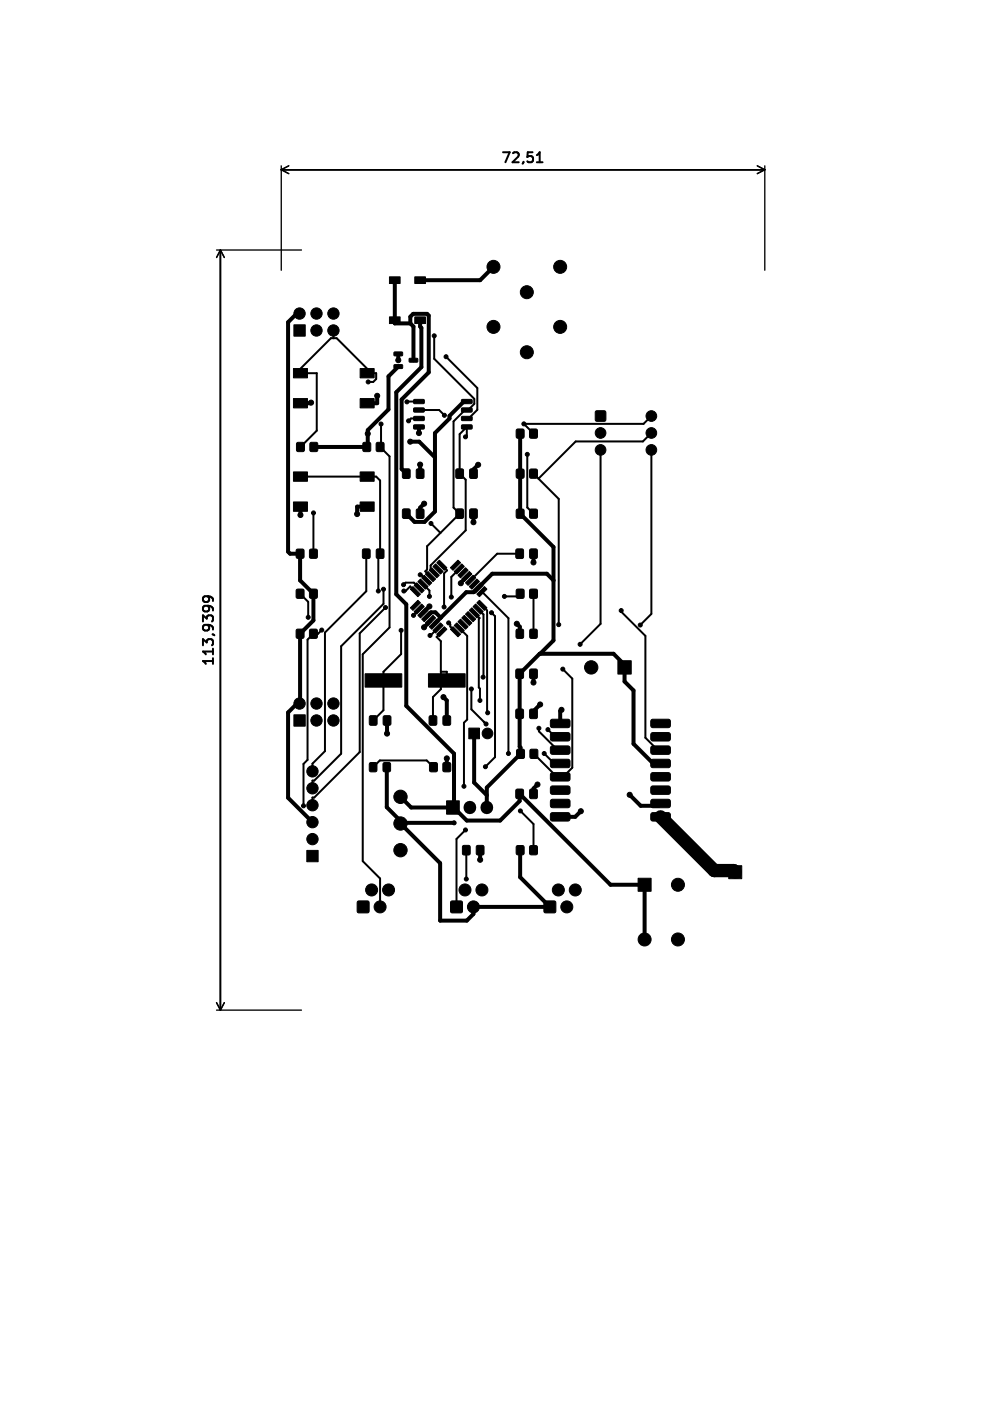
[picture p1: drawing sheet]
<svg xmlns="http://www.w3.org/2000/svg" width="148mm" height="210mm" viewBox="0 0 148 210" stroke-linecap="round" stroke-linejoin="round" font-family="sans-serif">
<defs><g id="words">
<g font-size="2.1">
<text x="74.9" y="24.8">72,51</text>
<text x="32.5" y="100.1" transform="rotate(-90 32.5 100.1)">113,9399</text>
</g>
</g></defs>
<g fill="none" stroke="#000" stroke-width=".3">
<path d="M80.5 24.3h.9M80.5 23.2l.4-.4v1.5M50 49.5v1.2M55.1 55.9h1.3v.9l-.4 .5h-.8M55.7 55.9l-5.2-5.2h-.9l-5.2 5.2h3.1v8.7l-2.4 2.4M65.1 50.3v3.5l6 6v.7l-.9 1h-.5l-1.7 1.7v12.9l.9 .9-4.9 4.9v3.5l-.2 .2 .8 .8M66.9 53.5l4.7 4.7v3.2l-1.3 1.3h-.3M45.1 71.4h11.3l.6 .6v11l-.3 .3v5.3M47 76.9v6.1M47 76.9h.1M57.1 63.6v3.3l-.1 .1 1.4 1.4v25.7l-4 4v31l2.6 2.6v4.2M62.8 61.5h3l.8 .8"/>
<path d="M62.8 62.7h-1.2l-.3 .4M62.8 60.2h-1.8M64.6 78.5l1.4 1.4M69.8 65.5l.2-.2v-1.3l-1.1 1.1v5.9l.9 .9v7.6l-5.2 5.3v.5l.5 .6M79.1 68.1h.1M79.1 68.1v8l.9 .9M80 71l3.8 3.8v18.8M90.1 67.4v26.1l-3.1 3.1M97.7 62.4l-1.2 1.1h-17.9l1.4 1.5M97.7 64.9l-1.3 1.3h-10.1l-5.5 5.6M97.7 67.4v24.6l-1.7 1.7M31.1 89.4l.3 .3v.2l-.3 .3h-.4l-.2-.1-.1-.4 .2-.3a.99 .99 0 0 1 1.3 .4v.3"/>
<path d="M45 89l1.2 1.2v2.3M46.2 92.5h.1M48.2 94.4l-.5 .6h-.7l-.9 .9v18l-.6 .6v6.3M54.9 83v5.6l-6.2 6.2v17.8l-1.8 1.9v1.1M57.5 88.3v2.2l-6.3 6.4v16.1l-4.1 4h-.2v1.2M57.8 91.1l-3.9 3.8v17.8l-6.8 6.8h-.2v1.2M60.1 94.5v3.5l-2.6 2.7v5.8l-1.5 1.5M60.1 94.5h.1M60.5 87.6l.3-.3h1.3l.8 .8M60.6 88.6h.2l.7-.7 .8 .8M62.9 91.3l-.9 .9M63 86.2h.2l.8 .8"/>
<path d="M63.4 87.6l1 .9v.9M65.7 94.1l-1.2 1.2M66.3 94.7l-.8 .8 .6 .6v7.2l-1.2 1.2v3.5M66.3 84.7l.7 .8-.4 .4v5.1M67.3 93.4l.2 .2v.3l.8 .8M68.9 85.3l-1.2 1.2v3M68.9 94.1l1.2 1.2v12.6l-.5 .4v9.6M71.1 91.9l.8 .7-.1 .2v10.3l.2 .1v1.8M71.7 91.3l.8 .8-.1 9.4M72.3 90.7l.7 .8v15.3h.1M72.3 88.7l3.9 4v20.2M73.7 91.8l.5 .6v21.1l-1.4 1.4"/>
<path d="M77.9 83h-3.3l-4 4M78 89l-.4 .4h-2M80 89v6M93.2 91.5v.2l3.6 3.6v15.3l1.8 1.8h.5M55.9 115l1.1-1h7l1 1M66.1 100.7h.9v1.3M70.7 103.3h.1M70.7 103.3v3l2.2 2.2M76.2 112.9h.1M80.8 109.2v.4l2.8 2.8h.4M81.6 112.9l1.5 1.5h.9M82.2 109.4l1 1h.8"/>
<path d="M84.4 100.3l1.4 1.4v13.4l-1.3 1.3h-1l-3.4-3.4M69.8 124.4l-1.3 1.4v10.1M69.9 131.8h.1M69.9 127.4v4.4M78 121.6l2 1.9v3.9"/>
</g>
<g fill="none" stroke="#000" stroke-width=".2">
<path d="M32.5 37.5h12.7M33.1 37.5v113.9M33.1 37.5l.5 1.1M33.1 37.5l-.6 1.1M42.2 24.9v15.6M42.2 25.4h72.5M42.2 25.4l1.1 .6M43.3 24.9l-1.1 .5M113.6 24.9l1.1 .5M114.7 24.9v15.6M114.7 25.4l-1.1 .6M32.5 151.4h12.7"/>
<path d="M32.5 150.3l.6 1.1M33.6 150.3l-.5 1.1"/>
</g>
<g fill="#000" stroke="#000" stroke-width=".15">
<path d="M44.1 48.7h1.7v1.7h-1.7zM44 55.2h2.1v1.4h-2.1zM54 55.2h2.1v1.4h-2.1zM59.1 52.8h1.2l.1 .5-.2 .1-1-.1-.1-.1zM59.1 54.7h1.2l.1 .5-.2 .1-1-.1-.1-.1zM58.4 47.5h1.6v1h-1.6zM58.4 41.5h1.6v1h-1.6zM61.4 53.7h1.2l.1 .5-.2 .1h-1.1l-.1-.1zM62.2 47.5h1.6v1h-1.6zM62.2 41.5h1.6v1h-1.6zM44.5 66.4h1.1v1.2h-1.1zM44 70.7h2.1v1.4h-2.1z"/>
<path d="M44 75.2h2.1v1.4h-2.1zM44 59.7h2.1v1.4h-2.1zM46.5 66.4h1.1v1.2h-1.1zM54.5 66.4h1v1.2h-1zM54 70.7h2.1v1.4h-2.1zM54 75.2h2.1v1.4h-2.1zM54 59.7h2.1v1.4h-2.1zM56.5 66.4h1v1.2h-1zM60.4 70.3h1v1.4h-1zM60.4 76.3h1v1.4h-1zM62.1 59.9h1.4l.1 .5-.1 .1h-1.4l-.1-.1zM62.1 61.2l1.4-.1 .1 .6-.1 .1h-1.4l-.1-.2z"/>
<path d="M62.1 62.5l1.4-.1 .1 .6-.1 .1-1.4-.1-.1-.1zM62.1 63.7h1.4l.1 .5-.1 .1h-1.4l-.1-.1zM62.5 70.3h1v1.4h-1zM62.5 76.3h1v1.4h-1zM68.4 70.3h1v1.4h-1zM68.4 76.3h1v1.4h-1zM69.2 63.7h1.5l.1 .5-.2 .1h-1.3l-.1-.1zM69.2 62.5l1.5-.1 .1 .6-.2 .1-1.3-.1-.1-.1zM69.2 61.2l1.5-.1 .1 .6-.2 .1h-1.3l-.1-.2zM69.2 59.9h1.5l.1 .5-.2 .1h-1.3l-.1-.1zM70.5 70.3h1v1.4h-1zM70.5 76.3h1v1.4h-1z"/>
<path d="M77.5 76.4h1v1.2h-1zM77.5 64.4h1v1.2h-1zM77.5 70.4h1v1.2h-1zM79.5 76.4h1v1.2h-1zM79.5 64.4h1v1.2h-1zM79.5 70.4h1v1.2h-1zM89.3 61.6h1.5v1.5h-1.5zM44.5 88.4h1v1.2h-1zM44.5 94.4h1v1.2h-1zM44.5 82.4h1v1.2h-1zM46.5 88.4h1v1.2h-1zM46.5 94.4h1v1.2h-1z"/>
<path d="M46.5 82.4h1v1.2h-1zM54.4 82.3h1v1.4h-1zM56.5 82.3h1v1.4h-1zM61.5 91.1l1.2-1.1 .4 .4-1.2 1.1zM62.1 91.7l1.1-1.2 .4 .4-1.1 1.2zM62.7 92.2l1.1-1.1 .4 .4-1.1 1.1zM61.5 88.3l.4-.4 1.2 1.2-.4 .3zM63.2 92.8l1.2-1.1 .3 .4-1.1 1.1zM62.1 87.7l.4-.3 1.1 1.1-.4 .4zM63.8 93.4l1.1-1.2 .4 .4-1.1 1.2zM62.7 87.2l.4-.4 1.1 1.1-.4 .4zM64.4 93.9l1.1-1.1 .4 .4-1.2 1.1z"/>
<path d="M63.2 86.6l.4-.4 1.1 1.2-.3 .3zM64.9 94.5l1.2-1.1 .3 .4-1.1 1.1zM63.8 86.1l.4-.4 1.1 1.1-.4 .4zM65.5 95.1l1.1-1.2 .4 .4-1.1 1.2zM64.4 85.5l.3-.4 1.2 1.1-.4 .4zM64.9 84.9l.4-.4 1.1 1.2-.3 .4zM65.5 84.4l.4-.4 1.1 1.1-.4 .4zM68.7 84l.4 .4-1.2 1.1-.4-.4zM68.1 85.7l1.1-1.2 .4 .4-1.1 1.2zM67.9 93.9l1.2 1.2-.4 .4-1.2-1.2zM68.7 86.2l1.1-1.1 .4 .4-1.1 1.1zM68.5 93.4l1.1 1.1-.4 .4-1.1-1.1z"/>
<path d="M69.2 86.8l1.2-1.1 .4 .4-1.2 1.1zM69.1 92.8l1.1 1.1-.4 .4-1.1-1.1zM69.8 87.4l1.1-1.2 .4 .4-1.1 1.1zM69.2 92.6l.4-.4 1.2 1.2-.4 .4zM70.4 87.9l1.1-1.1 .4 .4-1.1 1.1zM69.8 92.1l.4-.4 1.1 1.1-.4 .4zM70.9 88.5l1.2-1.1 .4 .3-1.2 1.2zM70.4 91.5l.4-.4 1.1 1.1-.4 .4zM71.5 89.1l1.1-1.2 .4 .4-1.1 1.1zM70.9 90.9l.4-.4 1.2 1.2-.4 .4zM71.5 90.4l.4-.4 1.1 1.1-.4 .4zM77.4 82.3h1v1.4h-1z"/>
<path d="M77.4 94.4h1.1v1.2h-1.1zM77.5 88.4h1v1.2h-1zM79.5 88.4h1v1.2h-1zM79.5 82.3h1v1.4h-1zM79.5 94.4h1v1.2h-1zM92.7 99h2v2h-2zM44.1 107.2h1.7v1.7h-1.7zM54.7 101h5.5v2h-5.5zM55.4 107.3h1.1v1.4h-1.1zM55.4 114.4h1.1v1.2h-1.1zM57.5 114.4h1v1.2h-1zM57.5 107.3h1.1v1.4h-1.1z"/>
<path d="M64.2 101h5.6v2h-5.6zM64.4 107.3h1v1.4h-1zM64.5 114.4h1v1.2h-1zM66.5 114.4h1v1.2h-1zM66.5 107.3h1v1.4h-1zM70.3 109.1h1.6v1.6h-1.6zM77.4 100.3h1v1.4h-1zM77.4 118.3h1v1.4h-1zM77.4 106.3h1v1.4h-1zM77.5 112.4h1.1v1.2h-1.1zM79.5 100.3h1v1.4h-1zM79.5 118.3h1v1.4h-1z"/>
<path d="M79.5 106.3h1v1.4h-1zM79.5 112.4h1.1v1.2h-1.1zM82.7 107.9l2.5-.1 .3 .2v.8l-.3 .3h-2.4l-.3-.3v-.8zM82.6 109.9l.2-.1h2.4l.3 .2v.8l-.3 .3h-2.4l-.3-.3zM82.6 111.9l.2-.1h2.4l.3 .2v.8l-.3 .3h-2.4l-.3-.3zM82.6 113.9l.2-.1h2.4l.3 .2v.8l-.3 .3h-2.4l-.3-.3zM82.6 115.9l.2-.1h2.4l.3 .2v.8l-.3 .3h-2.4l-.3-.3zM82.7 117.9l2.5-.1 .3 .2v.8l-.3 .3h-2.4l-.3-.3v-.8zM97.7 117.9l2.6-.1 .2 .2v.8l-.3 .3h-2.4l-.2-.3v-.8zM97.7 115.9l2.6-.1 .2 .2v.8l-.3 .3h-2.4l-.2-.3v-.8zM97.6 113.9l.3-.1h2.4l.2 .2v.8l-.3 .3h-2.4l-.2-.3zM97.6 111.9l.3-.1h2.4l.2 .2v.8l-.3 .3h-2.4l-.2-.3z"/>
<path d="M97.6 109.9l.3-.1h2.4l.2 .2v.8l-.3 .3h-2.4l-.2-.3zM97.7 107.9l2.6-.1 .2 .2v.8l-.3 .3h-2.4l-.2-.3v-.8zM46 127.5h1.7v1.7h-1.7zM53.6 135.1h1.7v1.7h-1.7zM67 120h1.9v2h-1.9zM67.6 135.1h1.7v1.7h-1.7zM69.4 126.8h1v1.3h-1zM71.5 126.8h1v1.3h-1zM77.5 126.8h1v1.3h-1zM79.5 126.8h1v1.3h-1zM81.6 135.1h1.7v1.7h-1.7zM82.7 119.9l2.5-.1 .3 .2v.8l-.3 .3h-2.4l-.3-.3v-.8z"/>
<path d="M82.6 121.9l.2-.1h2.4l.3 .2v.8l-.3 .3h-2.4l-.3-.3zM95.7 131.6h1.9v2h-1.9zM97.6 121.9l.3-.1h2.4l.2 .2v.8l-.3 .3h-2.4l-.2-.3zM97.7 119.9l2.6-.1 .2 .2v.8l-.3 .3h-2.4l-.2-.3v-.8zM109.3 129.8h1.9v1.9h-1.9z"/>
<circle cx="74" cy="40" r=".97"/>
<circle cx="84" cy="40" r=".97"/>
<circle cx="44.9" cy="47" r=".85"/>
<circle cx="47.5" cy="47" r=".85"/>
<circle cx="47.5" cy="49.5" r=".85"/>
<circle cx="50" cy="49.5" r=".85"/>
<circle cx="50" cy="47" r=".85"/>
<circle cx="55.2" cy="57.3" r=".3"/>
<circle cx="56.6" cy="59.3" r=".38"/>
<circle cx="59.7" cy="54" r=".38"/>
<circle cx="65.1" cy="50.3" r=".3"/>
<circle cx="66.9" cy="53.5" r=".3"/>
<circle cx="74" cy="49" r=".97"/>
<circle cx="79" cy="43.8" r=".97"/>
<circle cx="79" cy="52.8" r=".97"/>
<circle cx="84" cy="49" r=".97"/>
<circle cx="45.1" cy="77.2" r=".38"/>
<circle cx="46.6" cy="60.4" r=".38"/>
<circle cx="47" cy="76.9" r=".3"/>
<circle cx="53.6" cy="77.1" r=".38"/>
<circle cx="55.1" cy="65" r=".38"/>
<circle cx="57.1" cy="63.6" r=".3"/>
<circle cx="61" cy="60.2" r=".3"/>
<circle cx="61.3" cy="63.1" r=".3"/>
<circle cx="61.5" cy="66.2" r=".38"/>
<circle cx="62.8" cy="64.9" r=".38"/>
<circle cx="63" cy="69.6" r=".38"/>
<circle cx="63.6" cy="75.5" r=".38"/>
<circle cx="64.6" cy="78.5" r=".3"/>
<circle cx="66.6" cy="62.3" r=".3"/>
<circle cx="69.8" cy="65.5" r=".3"/>
<circle cx="71" cy="78.3" r=".38"/>
<circle cx="71.7" cy="69.7" r=".38"/>
<circle cx="78.6" cy="63.5" r=".3"/>
<circle cx="79.1" cy="68.1" r=".3"/>
<circle cx="90.1" cy="67.4" r=".8"/>
<circle cx="90.1" cy="64.9" r=".8"/>
<circle cx="97.7" cy="62.4" r=".8"/>
<circle cx="97.7" cy="67.4" r=".8"/>
<circle cx="97.7" cy="64.9" r=".8"/>
<circle cx="46.2" cy="92.5" r=".3"/>
<circle cx="48.2" cy="94.4" r=".3"/>
<circle cx="56.7" cy="88.6" r=".3"/>
<circle cx="57.5" cy="88.3" r=".3"/>
<circle cx="57.8" cy="91.1" r=".3"/>
<circle cx="60.1" cy="94.5" r=".3"/>
<circle cx="60.5" cy="87.6" r=".3"/>
<circle cx="60.6" cy="88.6" r=".3"/>
<circle cx="62" cy="92.2" r=".3"/>
<circle cx="63" cy="86.2" r=".3"/>
<circle cx="63.6" cy="94" r=".38"/>
<circle cx="64.4" cy="90.9" r=".38"/>
<circle cx="64.4" cy="89.4" r=".3"/>
<circle cx="64.5" cy="95.3" r=".3"/>
<circle cx="66.6" cy="91" r=".3"/>
<circle cx="67.3" cy="93.4" r=".3"/>
<circle cx="67.7" cy="89.5" r=".3"/>
<circle cx="69.1" cy="87.4" r=".38"/>
<circle cx="73.7" cy="91.8" r=".3"/>
<circle cx="75.6" cy="89.4" r=".3"/>
<circle cx="77.5" cy="93.5" r=".38"/>
<circle cx="80" cy="84.3" r=".38"/>
<circle cx="83.8" cy="93.6" r=".3"/>
<circle cx="87" cy="96.6" r=".3"/>
<circle cx="93.2" cy="91.5" r=".3"/>
<circle cx="96" cy="93.7" r=".3"/>
<circle cx="44.9" cy="105.5" r=".85"/>
<circle cx="46.9" cy="115.6" r=".85"/>
<circle cx="46.9" cy="118.2" r=".85"/>
<circle cx="47.5" cy="108" r=".85"/>
<circle cx="47.5" cy="105.5" r=".85"/>
<circle cx="50" cy="108" r=".85"/>
<circle cx="50" cy="105.5" r=".85"/>
<circle cx="58" cy="110" r=".38"/>
<circle cx="60.1" cy="119.4" r="1"/>
<circle cx="66.5" cy="104.5" r=".38"/>
<circle cx="67" cy="113.7" r=".38"/>
<circle cx="69.6" cy="117.9" r=".3"/>
<circle cx="70.7" cy="103.3" r=".3"/>
<circle cx="72" cy="105" r=".3"/>
<circle cx="72.4" cy="101.5" r=".3"/>
<circle cx="72.8" cy="114.9" r=".3"/>
<circle cx="72.9" cy="108.5" r=".3"/>
<circle cx="73.1" cy="109.9" r=".8"/>
<circle cx="73.1" cy="106.8" r=".3"/>
<circle cx="76.2" cy="112.9" r=".3"/>
<circle cx="80" cy="102.3" r=".38"/>
<circle cx="80.6" cy="117.6" r=".38"/>
<circle cx="80.8" cy="109.2" r=".3"/>
<circle cx="81" cy="105.6" r=".38"/>
<circle cx="81.6" cy="112.9" r=".3"/>
<circle cx="82.2" cy="109.4" r=".3"/>
<circle cx="84.2" cy="106.4" r=".38"/>
<circle cx="84.4" cy="100.3" r=".3"/>
<circle cx="88.7" cy="100" r="1"/>
<circle cx="94.4" cy="119.1" r=".38"/>
<circle cx="45.5" cy="120.8" r=".3"/>
<circle cx="46.9" cy="123.2" r=".85"/>
<circle cx="46.9" cy="120.7" r=".85"/>
<circle cx="46.9" cy="125.8" r=".85"/>
<circle cx="55.7" cy="133.4" r=".9"/>
<circle cx="57" cy="135.9" r=".9"/>
<circle cx="58.3" cy="133.4" r=".9"/>
<circle cx="60.1" cy="127.4" r="1"/>
<circle cx="60.1" cy="123.4" r="1"/>
<circle cx="68.1" cy="123.3" r=".3"/>
<circle cx="69.7" cy="133.4" r=".9"/>
<circle cx="69.8" cy="124.4" r=".3"/>
<circle cx="69.9" cy="131.8" r=".3"/>
<circle cx="71" cy="135.9" r=".9"/>
<circle cx="72" cy="128.9" r=".38"/>
<circle cx="72.3" cy="133.4" r=".9"/>
<circle cx="78" cy="121.6" r=".3"/>
<circle cx="83.7" cy="133.4" r=".9"/>
<circle cx="85" cy="135.9" r=".9"/>
<circle cx="86.3" cy="133.4" r=".9"/>
<circle cx="87.1" cy="121.6" r=".38"/>
<circle cx="101.7" cy="132.6" r=".97"/>
<circle cx="96.7" cy="140.8" r=".97"/>
<circle cx="101.7" cy="140.8" r=".97"/>
</g>
<path d="M70.5 121v.1M73 121v.1" fill="none" stroke="#000" stroke-width="1.9"/>
<g fill="none" stroke="#000" stroke-width=".6">
<path d="M44.9 47h-.4l-1.3 1.3v34.4l.3 .3h1.5v4l2 2v4l-2 2v10.4l-.5 .1-1.3 1.3v12.8l3.7 3.6M56.6 59.3v1.1h-1.5M59.2 42v6.5h2.3M59.7 55l-1.4 1.4v5l-3.2 3.1v2.4l-.1 .1h-7.9M59.7 53.1v.9M61.5 48.5l.5 .4v5.1M61.5 48.5v-1l.5-.5h2l.3 .3v8.5l-4.1 4.1v10.4l.7 .7M63 48v1l.2 .1v5.9l-3.8 3.8v30.3l1.5 1.5v15.2l7.2 7.2v7.9l-.1 .1M74 40l-2 2h-9M45.1 75.9v1.3M46.6 60.4h-1.5M55.1 75.9h-1.5v1.2"/>
<path d="M61.5 66.2h1.4l2.3 2.4M62.8 64v.9M63 69.6v1.4M63.6 75.5l-.6 .6v.9M70 60.2h-.4l-2.2 2.1v.4l-2.2 2.2v11.8l-1.5 1.5h-1.5l-1.3-1.2M71 77v1.3M71.7 69.7l-.7 .7v.6M78 65v12l5 5v14l-2 2M64 92.4l.6-.6h.7l.8 .8M64.2 93.4l-.6 .6M64.4 90.9l-1 1M69.2 87.4h-.1"/>
<path d="M77.5 93.5l.4 .5v1M80 83v1.3M83 87l-1-1h-8.2l-2.8 2.8h-1.1l-4.8 4.8M58 115v6l2.1 2.1v.3M58 108v2M60.1 119.4l1.6 1.6h6.3l2 2h5l2.9-2.9v-1.1l13.6 13.6h5.2v8.2M66.5 104.5l.5 .5v3M67 113.7v1.3M71.1 109.9v7.4l1.9 1.9M80 101v1.3M80.6 117.6l-.6 .6v.8M81 105.6l-1 1v.4"/>
<path d="M84.2 106.4l-.2 .2v1.8M94.4 119.1l1.7 1.7h2.6l.4-.4M99.1 114.4h-1.2l-2.9-2.9v-8l-1.3-1.3v-2.5l-1.7-1.7h-11.1l-3 3v10.9l.2 .2v.9l-5.1 5.1v2.9M59.9 123.2l.2 .2M60.1 123.4l5.9 6v8.6h4l1-1v-1.1h11.5l-4.5-4.4v-4.1M60.1 123.3h8M72 127.4v1.5M87.1 121.6l-.8 .8h-2.3"/>
</g>
<path d="M64.6 93l-.4 .4M70 86.4l-.8 1" fill="none" stroke="#000" stroke-width=".55"/>
<path d="M99.1 122.4l8 8.1h2.9l.3 .2" fill="none" stroke="#000" stroke-width="2"/>
<use href="#words"/>
</svg>
